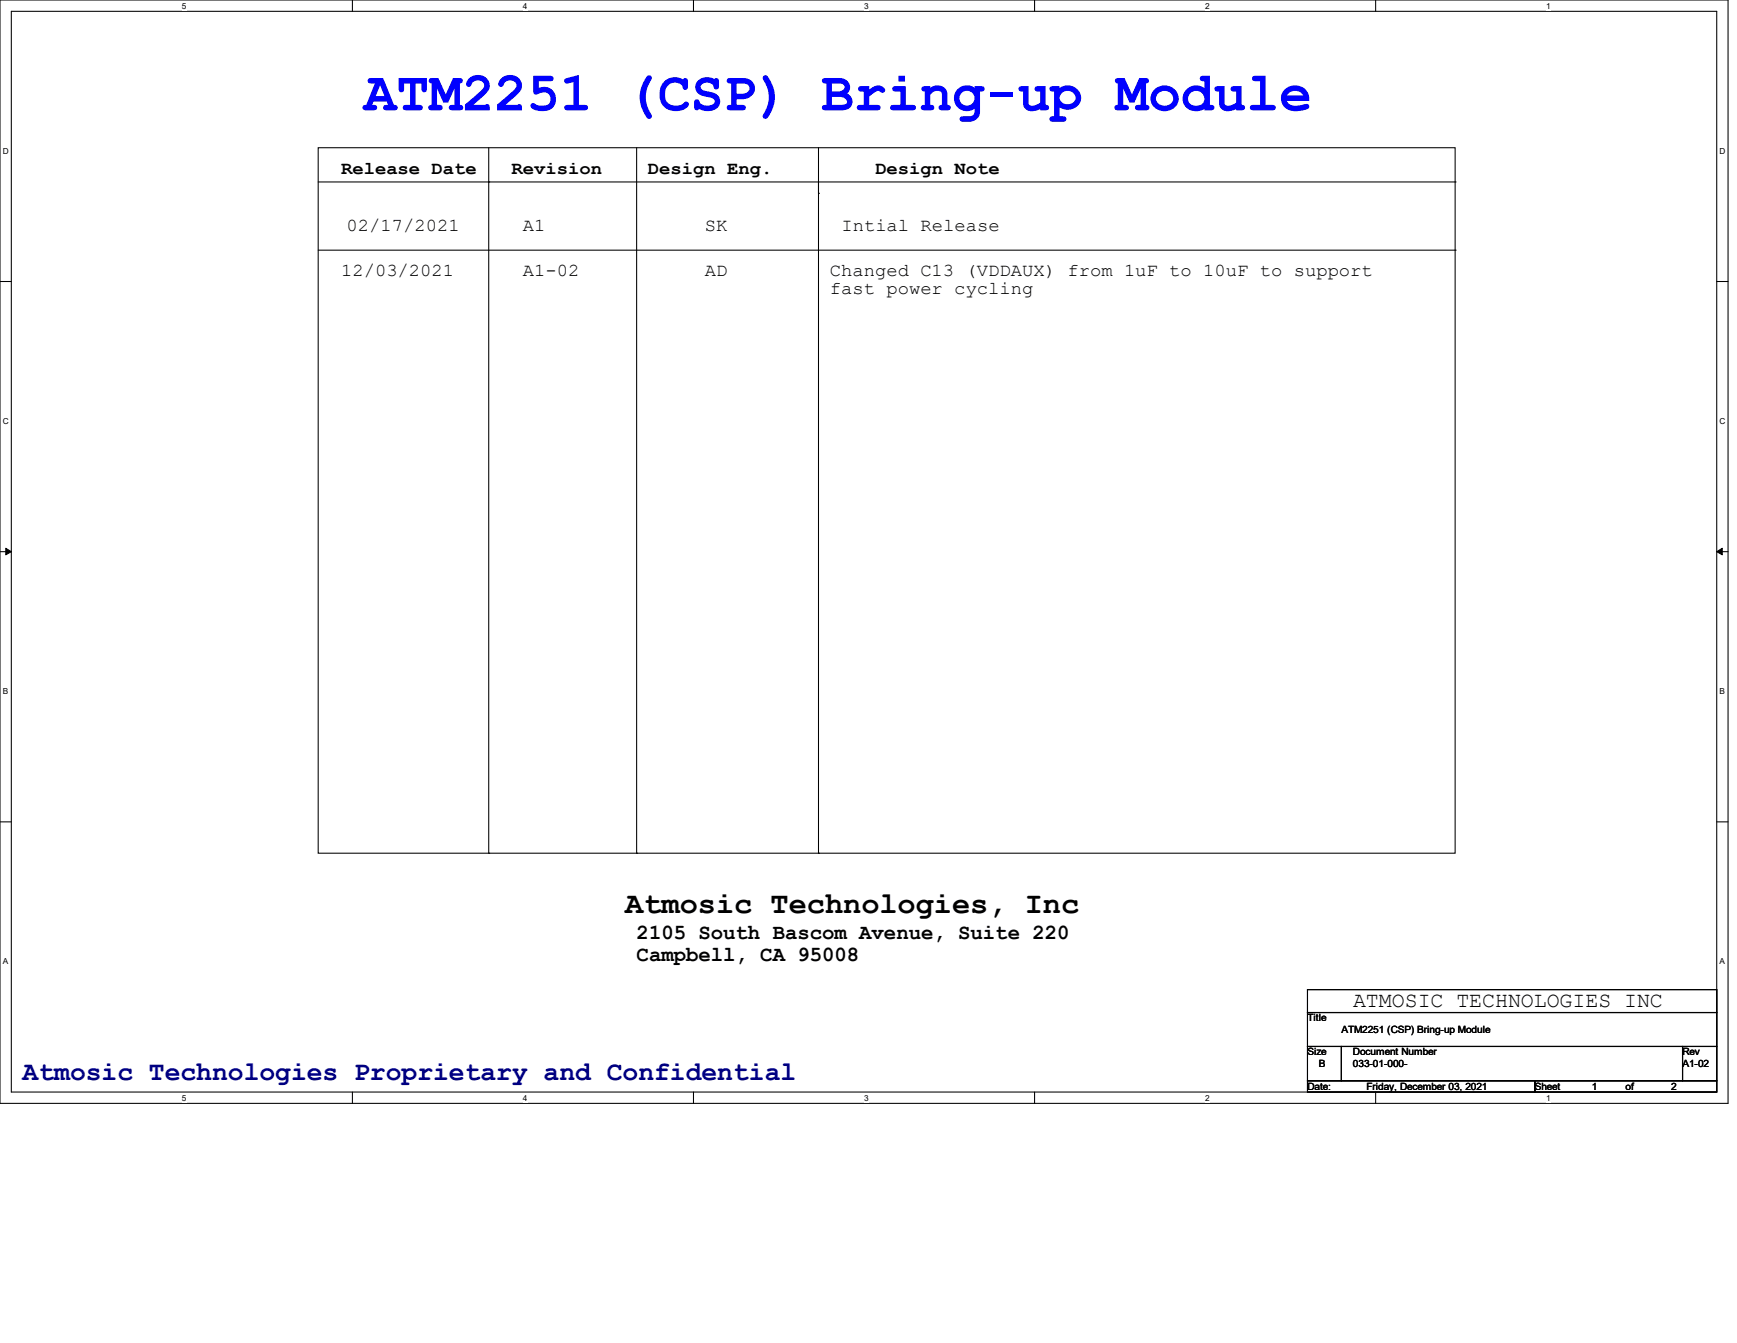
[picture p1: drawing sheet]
<svg xmlns="http://www.w3.org/2000/svg" width="279mm" height="216mm" viewBox="0 0 279 216" stroke-linecap="round" stroke-linejoin="round" font-family="sans-serif">
<defs><g id="words">
<text font-size="8.8" fill="#00f" x="58.5" y="17.7">ATM2251 (CSP) Bring-up Module</text>
<text font-size="4.9" x="100.6" y="146.8">Atmosic Technologies, Inc</text>
<text font-size="4.4" fill="#000080" x="3.6" y="173.7">Atmosic Technologies Proprietary and Confidential</text>
<g font-size="3.5">
<text x="102.4" y="151">2105 South Bascom Avenue, Suite 220</text>
<text x="102.4" y="154.4">Campbell, CA 95008</text>
<text x="217.6" y="161.8">ATMOSIC TECHNOLOGIES INC</text>
</g>
<g font-size="2.9">
<text x="54.9" y="28">Release Date</text>
<text x="82.3" y="28">Revision</text>
<text x="104.2" y="28">Design Eng.</text>
<text x="140.8" y="28">Design Note</text>
<text x="55.8" y="37.1">02/17/2021</text>
<text x="84.1" y="37.1">A1</text>
<text x="113.4" y="37.1">SK</text>
<text x="135.3" y="37.1">Intial Release</text>
<text x="54.9" y="44.4">12/03/2021</text>
<text x="84.1" y="44.4">A1-02</text>
<text x="113.4" y="44.4">AD</text>
<text x="133.5" y="44.4">Changed C13 (VDDAUX) from 1uF to 10uF to support</text>
<text x="133.5" y="47.3">fast power cycling</text>
</g>
<g font-size="1.6">
<text x="210.3" y="164.2">Title</text>
<text x="215.8" y="166">ATM2251 (CSP) Bring-up Module</text>
<text x="210.3" y="169.7">Size</text>
<text x="212.1" y="171.5">B</text>
<text x="217.6" y="169.7">Document Number</text>
<text x="217.6" y="171.5">033-01-000-</text>
<text x="270.6" y="169.7">Rev</text>
<text x="270.6" y="171.5">A1-02</text>
<text x="210.3" y="175.2">Date:</text>
<text x="219.8" y="175.2">Friday, December 03, 2021</text>
<text x="246.9" y="175.2">Sheet</text>
<text x="256" y="175.2">1</text>
<text x="261.5" y="175.2">of</text>
<text x="268.8" y="175.2">2</text>
</g>
<g font-size="1.3">
<text x="29.3" y="1.4">5</text>
<text x="84.1" y="1.4">4</text>
<text x="139" y="1.4">3</text>
<text x="193.8" y="1.4">2</text>
<text x="248.7" y="1.4">1</text>
<text x=".5" y="24.7">D</text>
<text x="276.6" y="24.7">D</text>
<text x=".5" y="68.2">C</text>
<text x="276.6" y="68.2">C</text>
<text x=".5" y="111.6">B</text>
<text x="276.6" y="111.6">B</text>
<text x=".5" y="155">A</text>
<text x="276.6" y="155">A</text>
<text x="29.3" y="177">5</text>
<text x="84.1" y="177">4</text>
<text x="139" y="177">3</text>
<text x="193.8" y="177">2</text>
<text x="248.7" y="177">1</text>
</g>
</g></defs>
<path d="M0 0h278v177.4h-278zM1.8 1.8h274.3v173.8h-274.3z" fill="none" stroke="#000" stroke-width=".17"/>
<g fill="#fff">
<path d="M29.3 .2h.7v1.5h-.7z"/>
<path d="M29.3 175.8h.7v1.4h-.7z"/>
</g>
<path d="M56.7 0v1.8M56.7 175.6v1.8" fill="none" stroke="#000" stroke-width=".17"/>
<g fill="#fff">
<path d="M84.1 .2h.7v1.5h-.7z"/>
<path d="M84.1 175.8h.7v1.4h-.7z"/>
</g>
<path d="M111.5 0v1.8M111.5 175.6v1.8" fill="none" stroke="#000" stroke-width=".17"/>
<g fill="#fff">
<path d="M139 .2h.7v1.5h-.7z"/>
<path d="M139 175.8h.7v1.4h-.7z"/>
</g>
<path d="M166.4 0v1.8M166.4 175.6v1.8" fill="none" stroke="#000" stroke-width=".17"/>
<g fill="#fff">
<path d="M193.8 .2h.8v1.5h-.8z"/>
<path d="M193.8 175.8h.8v1.4h-.8z"/>
</g>
<path d="M221.3 0v1.8M221.3 175.6v1.8" fill="none" stroke="#000" stroke-width=".17"/>
<g fill="#fff">
<path d="M248.7 .2h.7v1.5h-.7z"/>
<path d="M248.7 175.8h.7v1.4h-.7z"/>
<path d="M.5 23.5h.9v1.5h-.9z"/>
<path d="M276.6 23.5h.9v1.5h-.9z"/>
<path d="M.5 67h.9v1.5h-.9z"/>
<path d="M276.6 67h.9v1.5h-.9z"/>
</g>
<path d="M0 45.3h1.8M276.1 45.3h1.9" fill="none" stroke="#000" stroke-width=".17"/>
<g fill="#fff">
<path d="M.5 110.4h.8v1.5h-.8z"/>
<path d="M276.6 110.4h.9v1.5h-.9z"/>
</g>
<path d="M0 88.7h1.8M276.1 88.7h1.9" fill="none" stroke="#000" stroke-width=".17"/>
<path d="M.9 88.1l.9 .6-.9 .5zM276.1 88.7l.9-.6v1.1z" fill="#000" stroke="#000" stroke-width=".16"/>
<g fill="#fff">
<path d="M.5 153.8h.8v1.5h-.8z"/>
<path d="M276.6 153.8h.9v1.5h-.9z"/>
</g>
<g fill="none" stroke="#000" stroke-width=".17">
<path d="M51.2 23.7h182.9v113.5h-182.9zM51.2 29.3h182.9M78.6 29.3h.1M78.6 23.7v113.5M102.4 23.7v113.5M131.7 31.1h.1M131.7 23.7v113.5M234.1 29.3h.1M51.2 40.2h182.9M234.1 40.2h.1M0 132.1h1.8M78.6 137.2h.1"/>
<path d="M102.4 137.2h.1M131.7 137.2h.1M276.1 132.1h1.9M210.3 159.1h65.8v3.7h-65.8zM210.3 162.8h65.8v5.4h-65.8zM210.3 168.2h5.5v5.5h-5.5zM210.3 173.7h36.6v1.9h-36.6zM215.8 168.2h54.8v5.5h-54.8zM246.9 173.7h29.2v1.9h-29.2zM270.6 168.2h5.5v5.5h-5.5z"/>
</g>
<use href="#words"/>
</svg>
